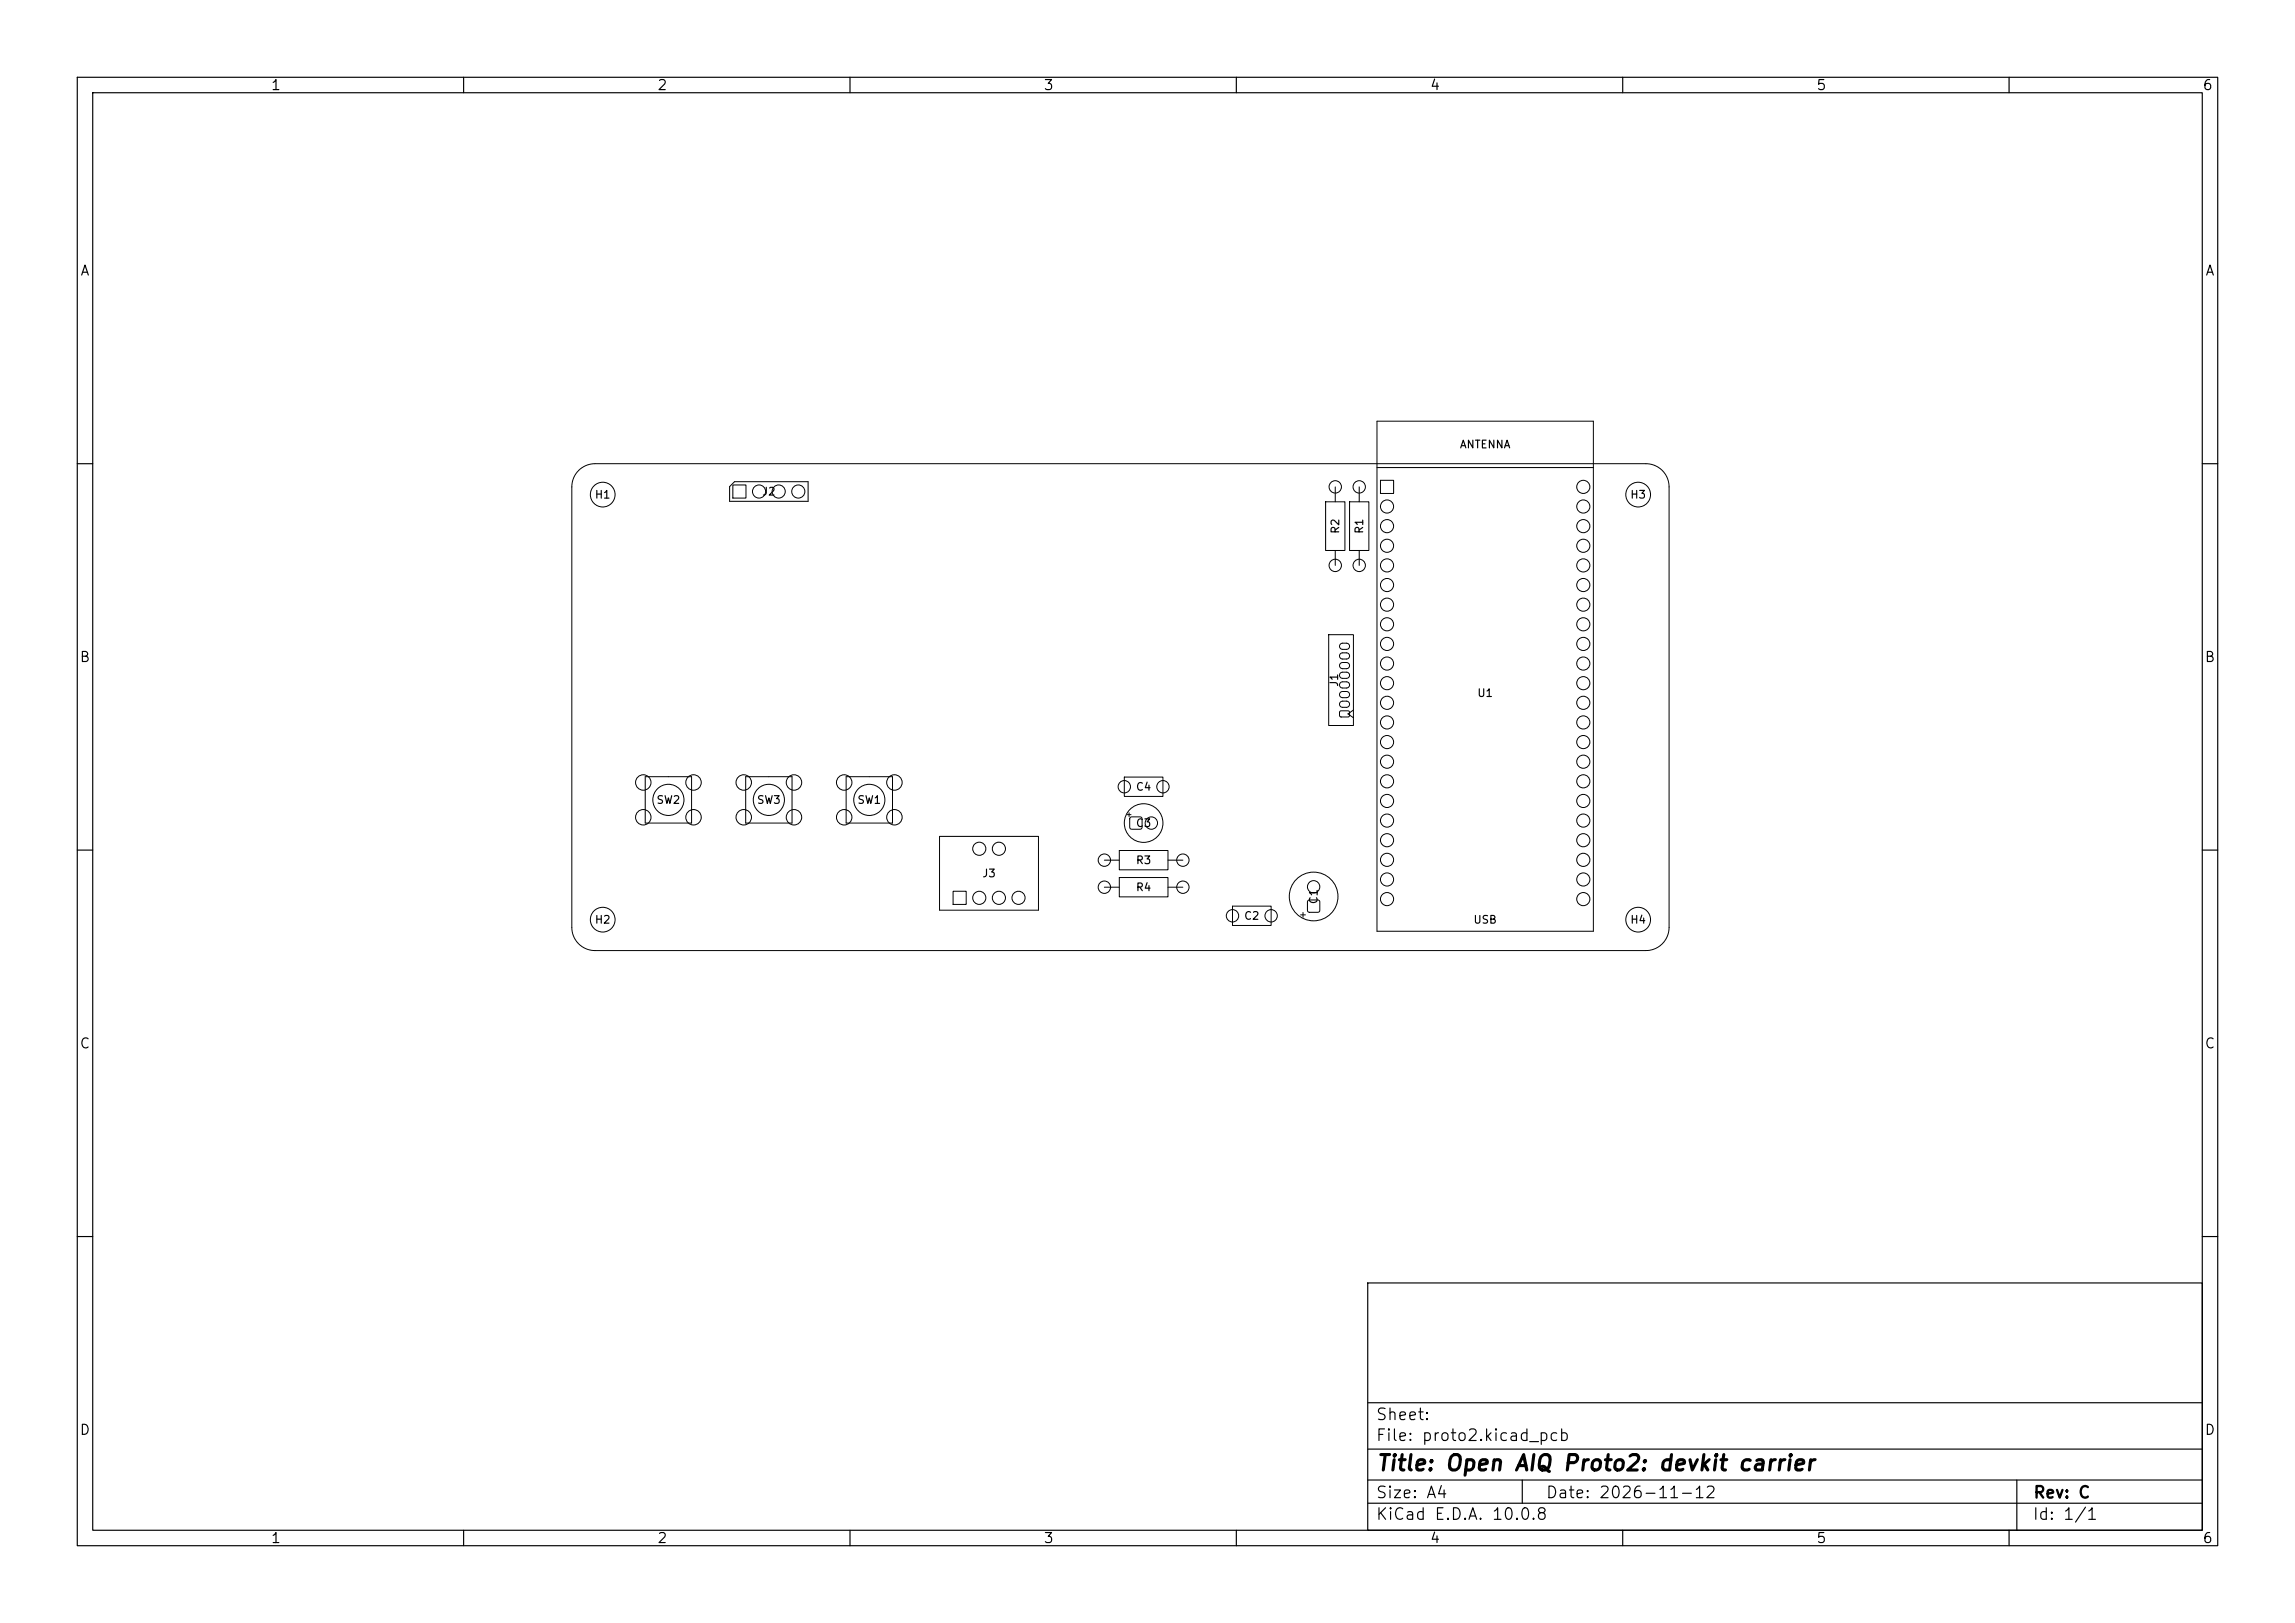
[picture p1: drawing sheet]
<svg xmlns="http://www.w3.org/2000/svg" width="297mm" height="210mm" viewBox="0 0 297 210" stroke-linecap="round" stroke-linejoin="round" font-family="sans-serif">
<defs><g id="words">
<text font-size="2" x="178" y="190.8">Title: Open AIQ Proto2: devkit carrier</text>
<g font-size="1.5">
<text x="178" y="184.1">Sheet:</text>
<text x="178" y="186.8">File: proto2.kicad_pcb</text>
<text x="178" y="197">KiCad E.D.A. 10.0.8</text>
<text x="178" y="194.2">Size: A4</text>
<text x="200" y="194.2">Date: 2026-11-12</text>
<text x="263" y="197">Id: 1/1</text>
<text x="263" y="194.2">Rev: C</text>
</g>
<g font-size="1.3">
<text x="35" y="12">1</text>
<text x="85" y="12">2</text>
<text x="135" y="12">3</text>
<text x="185" y="12">4</text>
<text x="235" y="12">5</text>
<text x="285" y="12">6</text>
<text x="10.3" y="36">A</text>
<text x="285.3" y="36">A</text>
<text x="10.2" y="86">B</text>
<text x="285.2" y="86">B</text>
<text x="10.2" y="136">C</text>
<text x="285.2" y="136">C</text>
<text x="10.2" y="186">D</text>
<text x="285.2" y="186">D</text>
<text x="35" y="200">1</text>
<text x="85" y="200">2</text>
<text x="135" y="200">3</text>
<text x="185" y="200">4</text>
<text x="235" y="200">5</text>
<text x="285" y="200">6</text>
</g>
<g font-size="1">
<text x="188.8" y="58.3">ANTENNA</text>
<text x="76.9" y="64.8">H1</text>
<text x="98.5" y="64.4">J2</text>
<text x="210.9" y="64.8">H3</text>
<text x="173.6" y="69.2" transform="rotate(-90 173.6 69.2)">R2</text>
<text x="176.7" y="69.2" transform="rotate(-90 176.7 69.2)">R1</text>
<text x="173.4" y="89" transform="rotate(-90 173.4 89)">J1</text>
<text x="191.1" y="90.4">U1</text>
<text x="84.9" y="104.3">SW2</text>
<text x="97.9" y="104.3">SW3</text>
<text x="110.9" y="104.3">SW1</text>
<text x="146.9" y="107.3">C3</text>
<text x="146.9" y="102.6">C4</text>
<text x="127" y="113.8">J3</text>
<text x="146.9" y="112.1">R3</text>
<text x="76.9" y="119.8">H2</text>
<text x="146.9" y="115.6">R4</text>
<text x="160.9" y="119.3">C2</text>
<text x="170.8" y="117.1" transform="rotate(-90 170.8 117.1)">C1</text>
<text x="190.6" y="119.8">USB</text>
<text x="210.9" y="119.8">H4</text>
</g>
</g></defs>
<g fill="none" stroke="#000" stroke-width=".15">
<path d="M10 10h277v190h-277zM12 12h273v186h-273zM60 10v2M110 10v2M160 10v2M210 10v2M260 10v2M10 60h2M285 60h2M10 110h2M285 110h2M10 160h2"/>
<path d="M177 166h108v32h-108zM285 160h2M60 198v2M110 198v2M160 198v2M177 194.5h108M177 191.5h108M177 187.5h108M177 181.5h108M197 191.5v3M210 198v2M260 198v2"/>
<path d="M261 191.5v6.5"/>
</g>
<g fill="none" stroke="#000" stroke-width=".13">
<path d="M178.2 54.5h28v66h-28zM74.9 60.9a3 3 0 0 1 2.1-.9h136a3 3 0 0 1 3 3v57a3 3 0 0 1-3 3h-136a3 3 0 0 1-3-3v-57a3 3 0 0 1 .9-2.1zM94.4 63l.7-.7h9.5v2.6h-10.2zM94.8 62.7h1.7v1.7h-1.7zM171.6 64.9h2.4v6.3h-2.4zM172.8 63v1.9M172.8 71.2v2M174.6 64.9h2.6v6.3h-2.6zM175.9 63v1.9M175.9 71.2v2M178.2 60.5h28M178.6 62.1h1.7v1.8h-1.7z"/>
<path d="M172 82.1h3.2v11.8h-3.2zM173.4 92h1.1l.1 .2v.5l-.2 .1h-.9l-.2-.2zM173.5 90.8l.2-.1h.7l.2 .3v.3l-.2 .2h-.8l-.2-.3zM173.5 89.6l.2-.1h.7l.2 .2v.3l-.2 .3h-.8l-.2-.4zM173.5 88.3l.2-.1h.7l.2 .3v.3l-.2 .2h-.8l-.2-.3zM173.5 87.1l.2-.1h.7l.2 .2v.3l-.2 .3h-.8l-.2-.4zM173.5 85.8l.2-.1h.7l.2 .3v.3l-.2 .2h-.8l-.2-.3zM173.5 84.6l.2-.1h.7l.2 .2v.3l-.2 .3h-.8l-.2-.4zM173.5 83.3l.2-.1h.7l.2 .3v.3l-.2 .2h-.8l-.2-.3zM175.2 91.9l-.8 .5 .8 .5M83.5 100.5h6v6h-6zM96.5 100.5h6v6h-6z"/>
<path d="M109.5 100.5h6v6h-6zM121.6 108.2h12.8v9.6h-12.8zM123.3 115.3h1.7v1.7h-1.7zM142.9 111.3h1.9M142.9 114.8h1.9M144.9 110.1h6.3v2.4h-6.3zM144.9 113.5h6.3v2.6h-6.3zM145.5 100.5h5v2.6h-5zM145.9 105.4h.5M146.1 105.2v.5M146.3 105.8l.2-.1 1.2 .1 .1 .2-.1 1.2-.1 .1-1.3-.1-.1-.1zM151.1 111.3h2"/>
<path d="M151.1 114.8h2M159.5 117.2h5v2.6h-5zM168.3 118.4h.6M168.6 118.1v.6M169.3 116.5h.2h1.2l.1 .2-.1 1.3-.1 .1-1.3-.1-.1-.2z"/>
<circle cx="78" cy="64" r="1.6"/>
<circle cx="98.2" cy="63.6" r=".85"/>
<circle cx="100.8" cy="63.6" r=".85"/>
<circle cx="103.3" cy="63.6" r=".85"/>
<circle cx="172.8" cy="73.2" r=".8"/>
<circle cx="172.8" cy="63" r=".8"/>
<circle cx="175.9" cy="63" r=".8"/>
<circle cx="175.9" cy="73.2" r=".8"/>
<circle cx="179.5" cy="65.5" r=".85"/>
<circle cx="179.5" cy="78.2" r=".85"/>
<circle cx="179.5" cy="68.1" r=".85"/>
<circle cx="179.5" cy="73.2" r=".85"/>
<circle cx="179.5" cy="70.6" r=".85"/>
<circle cx="179.5" cy="75.7" r=".85"/>
<circle cx="204.9" cy="68.1" r=".85"/>
<circle cx="204.9" cy="75.7" r=".85"/>
<circle cx="204.9" cy="70.6" r=".85"/>
<circle cx="204.9" cy="73.2" r=".85"/>
<circle cx="204.9" cy="78.2" r=".85"/>
<circle cx="204.9" cy="63" r=".85"/>
<circle cx="204.9" cy="65.5" r=".85"/>
<circle cx="212" cy="64" r="1.6"/>
<circle cx="179.5" cy="80.8" r=".85"/>
<circle cx="179.5" cy="96" r=".85"/>
<circle cx="179.5" cy="98.6" r=".85"/>
<circle cx="179.5" cy="83.3" r=".85"/>
<circle cx="179.5" cy="90.9" r=".85"/>
<circle cx="179.5" cy="85.9" r=".85"/>
<circle cx="179.5" cy="93.5" r=".85"/>
<circle cx="179.5" cy="88.4" r=".85"/>
<circle cx="204.9" cy="93.5" r=".85"/>
<circle cx="204.9" cy="83.3" r=".85"/>
<circle cx="204.9" cy="88.4" r=".85"/>
<circle cx="204.9" cy="90.9" r=".85"/>
<circle cx="204.9" cy="80.8" r=".85"/>
<circle cx="204.9" cy="85.9" r=".85"/>
<circle cx="204.9" cy="96" r=".85"/>
<circle cx="204.9" cy="98.6" r=".85"/>
<circle cx="78" cy="119" r="1.6"/>
<circle cx="83.2" cy="101.2" r="1"/>
<circle cx="83.2" cy="105.7" r="1"/>
<circle cx="86.5" cy="103.5" r="2.02"/>
<circle cx="89.7" cy="101.2" r="1"/>
<circle cx="89.7" cy="105.7" r="1"/>
<circle cx="96.2" cy="101.2" r="1"/>
<circle cx="96.2" cy="105.7" r="1"/>
<circle cx="99.5" cy="103.5" r="2.02"/>
<circle cx="102.8" cy="101.2" r="1"/>
<circle cx="102.8" cy="105.7" r="1"/>
<circle cx="109.2" cy="101.2" r="1"/>
<circle cx="109.2" cy="105.7" r="1"/>
<circle cx="112.5" cy="103.5" r="2.02"/>
<circle cx="115.7" cy="101.2" r="1"/>
<circle cx="115.8" cy="105.7" r="1"/>
<circle cx="126.7" cy="109.8" r=".85"/>
<circle cx="126.7" cy="116.2" r=".85"/>
<circle cx="129.3" cy="116.2" r=".85"/>
<circle cx="129.3" cy="109.8" r=".85"/>
<circle cx="131.8" cy="116.2" r=".85"/>
<circle cx="142.9" cy="114.8" r=".8"/>
<circle cx="142.9" cy="111.3" r=".8"/>
<circle cx="145.5" cy="101.8" r=".8"/>
<circle cx="148" cy="106.5" r="2.5"/>
<circle cx="149" cy="106.5" r=".8"/>
<circle cx="150.5" cy="101.8" r=".8"/>
<circle cx="153.1" cy="114.8" r=".8"/>
<circle cx="153.1" cy="111.3" r=".8"/>
<circle cx="159.5" cy="118.5" r=".8"/>
<circle cx="164.5" cy="118.5" r=".8"/>
<circle cx="170" cy="116" r="3.1"/>
<circle cx="170" cy="114.7" r=".8"/>
<circle cx="179.5" cy="103.6" r=".85"/>
<circle cx="179.5" cy="108.7" r=".85"/>
<circle cx="179.5" cy="113.8" r=".85"/>
<circle cx="179.5" cy="106.2" r=".85"/>
<circle cx="179.5" cy="111.3" r=".85"/>
<circle cx="179.5" cy="116.3" r=".85"/>
<circle cx="179.5" cy="101.1" r=".85"/>
<circle cx="204.9" cy="111.3" r=".85"/>
<circle cx="204.9" cy="103.6" r=".85"/>
<circle cx="204.9" cy="116.3" r=".85"/>
<circle cx="204.9" cy="106.2" r=".85"/>
<circle cx="204.9" cy="108.7" r=".85"/>
<circle cx="204.9" cy="113.8" r=".85"/>
<circle cx="204.9" cy="101.1" r=".85"/>
<circle cx="212" cy="119" r="1.6"/>
</g>
<use href="#words"/>
</svg>
